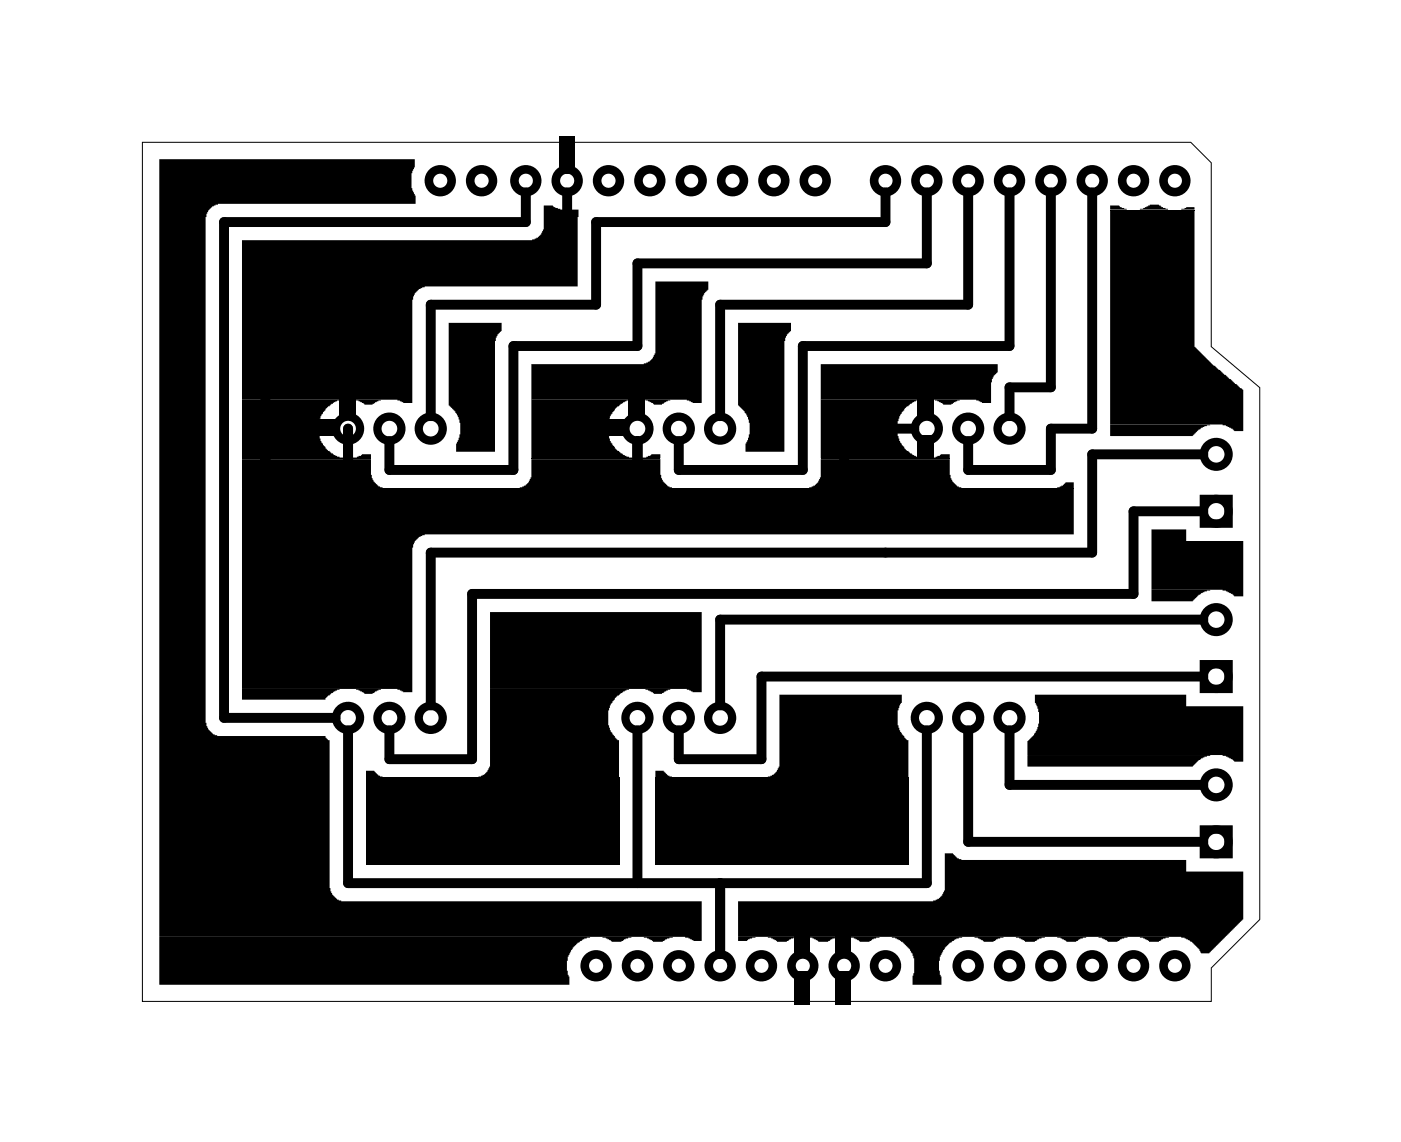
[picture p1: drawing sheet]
<svg xmlns="http://www.w3.org/2000/svg" width="86mm" height="70mm" viewBox="0 0 86 70" stroke-linecap="round" stroke-linejoin="round" font-family="sans-serif">
<path d="M8.7 8.7h64.5l1.2 1.3v11.3l3 2.5v32.7l-3 3v2.1h-65.7zM68.2 12.9h5.2M14.9 28.2h7.9M14.9 30h51.1M32.6 28.2h8M50.4 28.2h8M22.5 47.8h15.5M40.3 47.8h15.5" fill="none" stroke="#000" stroke-width=".06"/>
<g fill="#000">
<path d="M9.8 9.8h15.7v.5l-.2 .4v.9l.2 .4v.5h-12.1l-.4 .2-.3 .4-.1 31.3 .2 .4 .3 .3 .2 .1h6.7v.2l.3 .1v9.1l.1 .4 .4 .4h22.3v2.4h-.5l-.5-.2h-32.3zM27.6 19.8h3.2v.6l-.2 .2-.2 .4v6.8h-2.4v-.5l.3-.6v-.7l-.2-.6-.5-.5zM14.9 14.8h17.8l.4-.2 .3-.5v-1.5h.6v.1l.4 .2h1.1v4.7h-9.4l-.4 .2-.2 .2-.2 .4v6.4h-.5l-.4-.2h-9.5zM34.3 8.4h1v2.3h-1zM32.6 22.4l7.1-.1 .4-.3 .2-.3v-4.4h3.2v.5l-.2 .2-.2 .4v6.4h-.5l-.4-.2h-9.6zM45.3 19.8h3.3v.6l-.3 .2-.1 .4v6.8h-2.4v-.5l.3-.6v-.7l-.2-.6-.6-.5zM68.2 12.6h.6v.1l.4 .2h-1zM68.2 12.9h5.2v8.4l1.2 1.2h.1l.5 .5h.1l.6 .6 .5 .4v2.5h-.6l-.1-.2-.6-.2h-6.9zM70 12.8h.2l.4-.2h.6l.2 .1 .4 .2zM72.6 12.8h.2l.1-.1h.5v.2zM14.9 24.6h6l-.7 .4-.5 .5-.1 .4v.9l.1 .4 .5 .5 .5 .4 .5 .1h-6.3zM14.9 28.2h7.9v1.2l.4 .5 .3 .1h-8.6z"/>
<path d="M14.9 30.1h51.1v2.8h-39.9l-.4 .1-.2 .3-.2 .4v8.9h-.5l-.4-.2h-9.5zM19.5 25.8h1.4v1h-1.4zM20.9 24.5h1v1.3h-1zM21.9 24.6h1.5l-.3 .1-.2 .2h-.5l-.1-.1zM21.6 28.1h.3l.3-.2h.6v.3zM30.1 37.6h13v5h-.5l-.4-.2h-12.1zM32.6 24.6h6l-.7 .4-.4 .5-.1 .4v.9l.1 .4 .4 .5 .6 .4 .4 .1h-6.3zM32.6 28.2h8v1.2l.4 .5 .3 .1h-9.4l.4-.1 .3-.6zM37.3 25.8h1.3v1h-1.3zM38.6 24.5h1v1.3h-1zM39.7 24.6h1.5l-.3 .1-.2 .2h-.5l-.1-.1zM39.4 28.1h.3l.3-.2h.6v.3z"/>
<path d="M50.4 22.4h10.9v.5l-.3 .2-.1 .4v1.3h-.6l-.3-.2h-9.6zM50.4 24.6h6l-.7 .4-.4 .5-.1 .4v.9l.1 .4 .4 .5 .6 .4 .4 .1h-6.3zM50.4 28.2h8v1.2l.4 .5 .3 .1h-9.4l.4-.1 .3-.6zM56.4 24.5h1v1.3h-1zM56.4 26.8h1v1.4h-1zM57.4 24.6h1.6h-.2l-.3 .3h-.6v-.1zM57.2 28.1h.3l.3-.2h.6v.3zM65 30l.3-.1 .2-.2h.5v.3zM68.2 26.1h6.2l-.6 .2-.5 .5h-5.1zM70.7 32.5h2.2v.8h3.5v3.4h-.6l-.1-.2-.6-.2h-4.4zM70.7 36.3h3.7l-.6 .2-.5 .5h-2.6zM9.8 57.6h26.5l-.4 .1-.4 .2-.3 .4-.3 .5-.1 .9 .2 .3v.5h-25.2z"/>
<path d="M14.9 42.4h6l-.5 .2-.4 .3v.1h-5.1zM21.9 42.4h1.5l-.3 .1-.2 .2h-.5l-.1-.1zM22.5 47.4h.5l.2 .3 .3 .1h-1zM22.5 47.8h15.5v5.4h-15.5zM30.1 42.4h8.5l-.3 .1-.5 .4-.4 .8v.9l.1 .3 .3 .4 .2 .2v2.3h-8.6l.4-.2 .3-.5zM37 57.6h1.8l-.4 .1-.2 .2h-.6l-.1-.1zM39.6 57.6h1.7l-.3 .1-.3 .2h-.6v-.1zM39.7 42.4h1.5l-.3 .1-.2 .2h-.5l-.1-.1zM40.3 47.4h.5l.2 .3 .3 .1h-1zM40.3 47.8h15.5v5.4h-15.5zM45.3 57.6h1.1l-.3 .1-.2 .1h-.6zM47.2 57.6h1.8l-.4 .1-.3 .2h-.6v-.1z"/>
<path d="M47.9 42.7h7.5v.5l-.1 .1-.1 .4v.9l.2 .5 .3 .4h.1v2.3h-8.6l.3-.2 .4-.5zM48.8 57.5h.9v1.4h-.9zM48.8 59.7h.9v2.1h-.9zM49.7 57.6h1.8l-.4 .1-.2 .2h-.6l-.1-.1zM51.3 57.5h1v1.4h-1zM51.3 59.7h1v2.1h-1zM52.3 57.6h1.7l-.3 .1-.3 .2h-.6v-.1zM54.8 57.6h4.3l-.3 .1-.4 .2-.4 .4-.3 .5v.9l.1 .3v.5h-1.7v-.5l.1-.2v-.9l-.1-.3-.6-.7zM45.3 55.4h12l.4-.1 .3-.6v-2.2h.6l.2 .3 .3 .1h13.8v.7h3.5v2.9l-2.1 2.1h-.5l-.1-.2-.5-.5-.6-.3h-27.3zM59.9 57.6h1.8l-.4 .1-.3 .2h-.6v-.1zM62.4 57.6h1.8l-.4 .1-.2 .2h-.6l-.1-.1zM63.1 46.4l11.3 .1-.6 .1-.5 .5h-10.2z"/>
<path d="M63.6 42.7h9.3v.7h3.5v3.4h-.6l-.1-.1-.6-.3h-12v-.8l.4-.4 .3-.7v-.7l-.2-.6zM65 57.6h1.7l-.3 .1-.3 .2h-.6v-.1zM67.5 57.6h1.8l-.4 .1-.2 .2h-.6l-.1-.1zM70 57.6h1.8l-.3 .1-.3 .2h-.6l-.1-.1z"/>
</g>
<g fill="#000">
<circle cx="11.9" cy="11.9" r=".95"/>
<circle cx="16.9" cy="16.1" r=".95"/>
<circle cx="70" cy="14.9" r=".95"/>
<circle cx="29.1" cy="21.7" r=".95"/>
<circle cx="32.1" cy="39.3" r=".95"/>
<circle cx="46.8" cy="21.7" r=".95"/>
<circle cx="72.5" cy="34.6" r=".95"/>
<circle cx="49.8" cy="44.4" r=".95"/>
<circle cx="59.6" cy="54.3" r=".95"/>
<circle cx="65.1" cy="44.3" r=".95"/>
</g>
<g fill="none" stroke="#000" stroke-width=".53">
<circle cx="27" cy="11.1" r=".7"/>
<circle cx="29.6" cy="11.1" r=".7"/>
<circle cx="32.3" cy="11.1" r=".7"/>
<circle cx="34.8" cy="11.1" r=".7"/>
<circle cx="37.4" cy="11.1" r=".7"/>
<circle cx="39.9" cy="11.1" r=".7"/>
<circle cx="42.5" cy="11.1" r=".7"/>
<circle cx="45" cy="11.1" r=".7"/>
<circle cx="47.5" cy="11.1" r=".7"/>
<circle cx="50.1" cy="11.1" r=".7"/>
<circle cx="54.4" cy="11.1" r=".7"/>
<circle cx="56.9" cy="11.1" r=".7"/>
<circle cx="59.5" cy="11.1" r=".7"/>
<circle cx="62" cy="11.1" r=".7"/>
<circle cx="64.6" cy="11.1" r=".7"/>
<circle cx="67.1" cy="11.1" r=".7"/>
<circle cx="69.6" cy="11.1" r=".7"/>
<circle cx="72.2" cy="11.1" r=".7"/>
<circle cx="36.6" cy="59.4" r=".7"/>
<circle cx="39.2" cy="59.4" r=".7"/>
<circle cx="41.7" cy="59.4" r=".7"/>
<circle cx="44.2" cy="59.4" r=".7"/>
<circle cx="46.8" cy="59.4" r=".7"/>
<circle cx="49.3" cy="59.4" r=".7"/>
<circle cx="51.9" cy="59.4" r=".7"/>
<circle cx="54.4" cy="59.4" r=".7"/>
<circle cx="59.5" cy="59.4" r=".7"/>
<circle cx="62" cy="59.4" r=".7"/>
<circle cx="64.6" cy="59.4" r=".7"/>
<circle cx="67.1" cy="59.4" r=".7"/>
<circle cx="69.6" cy="59.4" r=".7"/>
<circle cx="72.2" cy="59.4" r=".7"/>
</g>
<g fill="none" stroke="#000" stroke-width=".51">
<path d="M74 30.7h1.5v1.5h-1.5zM74 51h1.5v1.5h-1.5zM74 40.8h1.5v1.6h-1.5z"/>
<circle cx="21.4" cy="26.4" r=".74"/>
<circle cx="23.9" cy="26.4" r=".74"/>
<circle cx="26.5" cy="26.4" r=".74"/>
<circle cx="39.2" cy="26.4" r=".74"/>
<circle cx="41.7" cy="26.4" r=".74"/>
<circle cx="44.2" cy="26.4" r=".74"/>
<circle cx="56.9" cy="26.4" r=".74"/>
<circle cx="59.5" cy="26.4" r=".74"/>
<circle cx="62" cy="26.4" r=".74"/>
<circle cx="74.7" cy="31.4" r=".76"/>
<circle cx="74.7" cy="27.9" r=".76"/>
<circle cx="74.7" cy="38.1" r=".76"/>
<circle cx="21.4" cy="44.1" r=".74"/>
<circle cx="23.9" cy="44.1" r=".74"/>
<circle cx="26.5" cy="44.1" r=".74"/>
<circle cx="39.2" cy="44.1" r=".74"/>
<circle cx="41.7" cy="44.1" r=".74"/>
<circle cx="44.2" cy="44.1" r=".74"/>
<circle cx="56.9" cy="44.1" r=".74"/>
<circle cx="59.5" cy="44.1" r=".74"/>
<circle cx="62" cy="44.1" r=".74"/>
<circle cx="74.7" cy="41.6" r=".76"/>
<circle cx="74.7" cy="51.8" r=".76"/>
<circle cx="74.7" cy="48.3" r=".76"/>
</g>
<g fill="none" stroke="#000" stroke-width=".3">
<circle cx="21.4" cy="39.1" r=".35"/>
<circle cx="54.4" cy="28.9" r=".35"/>
<circle cx="69.6" cy="44.1" r=".35"/>
</g>
<g fill="none" stroke="#000" stroke-width=".61">
<path d="M32.3 11.8v1.9h-18.5v30.4h6.8M34.8 11.8v4.4h-18.5v15.2h35.6v-5h4.3M54.4 11.8v1.9h-17.8v5h-10.1v6.9M56.9 11.8v4.4h-17.7v5.1h-7.7v7.6h-7.6v-1.8M59.5 11.8v6.9h-15.3v6.9M62 11.8v9.5h-12.7v7.6h-7.6v-1.8M64.6 11.8v12h-2.6v1.8M67.1 11.8v14.6h-2.5v2.5h-5.1v-1.8M21.4 26.4v5M39.2 27.1v4.3M73.9 38.1h-29.7v5.3M73.9 27.9h-6.8v6.1h-40.6v9.4"/>
<path d="M73.9 31.4h-4.3v5.1h-40.6v10.2h-5.1v-1.8M21.4 44.9v9.4h35.5v-9.4M39.2 44.9v9.4M44.2 54.3v4.4M59.5 44.9v6.9h14.4M62 44.9v3.4h11.9M73.9 41.6h-27.1v5.1h-5.1v-1.8"/>
</g>
</svg>
